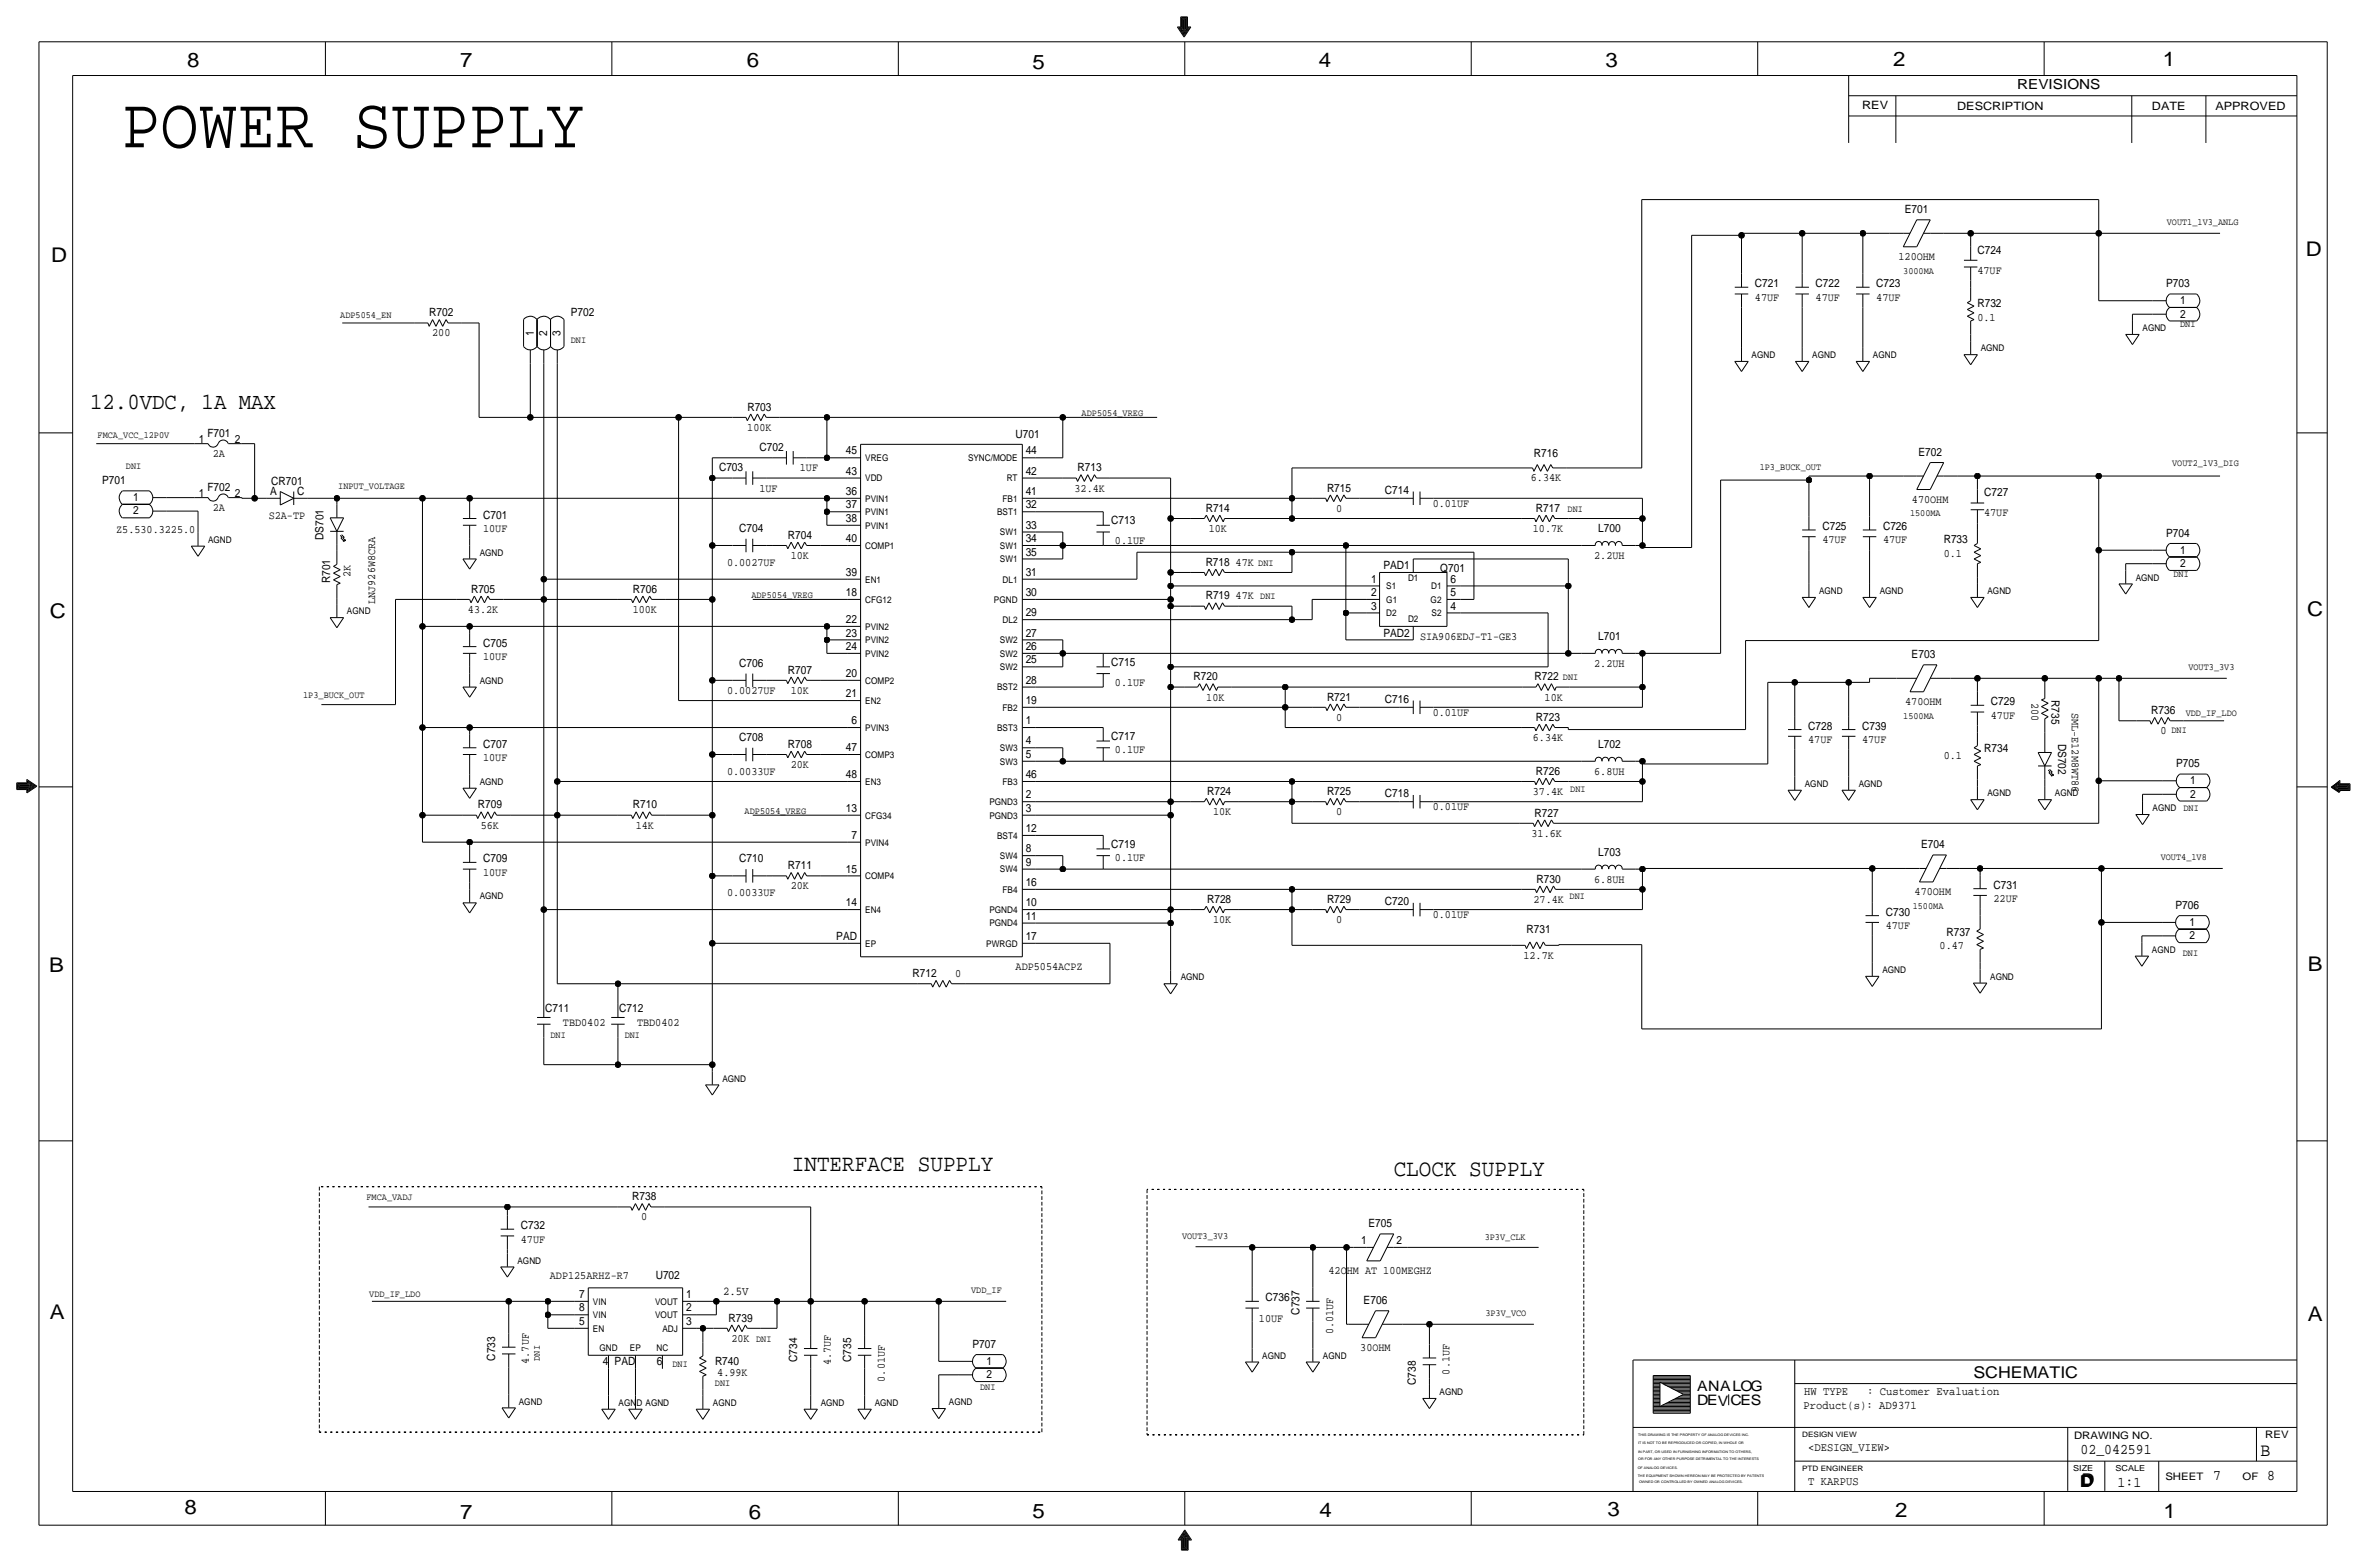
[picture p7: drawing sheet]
<svg xmlns="http://www.w3.org/2000/svg" width="892mm" height="590mm" viewBox="0 0 892 590" stroke-linecap="round" stroke-linejoin="round" font-family="sans-serif">
<defs><g id="words">
<text font-size="27.1" x="45.8" y="55.5">POWER SUPPLY</text>
<g font-size="8.9">
<text x="298.4" y="441.2">INTERFACE SUPPLY</text>
<text x="525.2" y="443">CLOCK SUPPLY</text>
</g>
<text font-size="8.7" x="34" y="153.9">12.0VDC, 1A MAX</text>
<g font-size="7.6">
<text x="70.6" y="25.4">8</text>
<text x="173.4" y="25.4">7</text>
<text x="281.4" y="25.1">6</text>
<text x="389.1" y="26.2">5</text>
<text x="497" y="25.4">4</text>
<text x="605" y="25.1">3</text>
<text x="713.4" y="24.9">2</text>
<text x="815" y="24.9">1</text>
<text x="19.3" y="98.8">D</text>
<text x="868.9" y="96.5">D</text>
<text x="18.8" y="232.7">C</text>
<text x="869.4" y="232.1">C</text>
<text x="869.6" y="365.8">B</text>
<text x="18.5" y="366">B</text>
<text x="18.8" y="496.8">A</text>
<text x="869.6" y="497.6">A</text>
<text x="69.6" y="570.5">8</text>
<text x="173.4" y="572.3">7</text>
<text x="282.2" y="572.3">6</text>
<text x="389.1" y="571.7">5</text>
<text x="497.3" y="571.5">4</text>
<text x="605.7" y="571.2">3</text>
<text x="714.2" y="571.5">2</text>
<text x="815.3" y="572">1</text>
</g>
<text font-size="7" x="851.9" y="548.4">B</text>
<g font-size="6.1">
<text x="743.7" y="518.9">SCHEMATIC</text>
<text x="783.8" y="560.3">D</text>
<text x="784.3" y="559.8">D</text>
</g>
<g font-size="5.6">
<text x="784" y="547.9">02_042591</text>
<text x="834.1" y="557.5">7</text>
<text x="854.4" y="557.5">8</text>
<text x="798" y="560.1">1:1</text>
</g>
<g font-size="5.4">
<text x="639.5" y="524.2">ANALOG</text>
<text x="639.5" y="529.3">DEV</text>
<text x="652.1" y="529.3">CES</text>
</g>
<text font-size="5.2" x="760.2" y="33.5">REVISIONS</text>
<text font-size="4.5" x="272.5" y="487.7">2.5V</text>
<g font-size="4.4">
<text x="679.9" y="525.5">HW TYPE</text>
<text x="703.6" y="525.5">: Customer Evaluation</text>
<text x="679.7" y="530.9">Product(s): AD9371</text>
<text x="681.4" y="546.6">&lt;DESIGN_VIEW&gt;</text>
<text x="681.4" y="559.3">T KARPUS</text>
</g>
<g font-size="4.3">
<text x="701.8" y="41.1">REV</text>
<text x="737.6" y="41.4">DESCRIPTION</text>
<text x="811" y="41.4">DATE</text>
<text x="834.8" y="41.4">APPROVED</text>
<text x="717.9" y="80.3">E701</text>
<text x="745.2" y="95.5">C724</text>
<text x="715.4" y="98">120OHM</text>
<text x="745.2" y="103.1">47UF</text>
<text x="661.4" y="108.2">C721</text>
<text x="661.4" y="113.3">47UF</text>
<text x="684.2" y="108.2">C722</text>
<text x="684.2" y="113.3">47UF</text>
<text x="707.1" y="108.2">C723</text>
<text x="707.1" y="113.3">47UF</text>
<text x="816.3" y="108.2">P703</text>
<text x="161.7" y="119.1">R702</text>
<text x="215.1" y="119.1">P702</text>
<text x="745.2" y="115.8">R732</text>
<text x="821.6" y="114.6">1</text>
<text x="821.6" y="119.6">2</text>
<text x="745.2" y="120.9">0.1</text>
<text x="162.9" y="126.7">200</text>
<text x="201.1" y="126.5" transform="rotate(-90 201.1 126.5)">1</text>
<text x="206.2" y="126.5" transform="rotate(-90 206.2 126.5)">2</text>
<text x="211.3" y="126.5" transform="rotate(-90 211.3 126.5)">3</text>
<text x="281.6" y="154.7">R703</text>
<text x="74.9" y="166.8">1</text>
<text x="78.1" y="164.6">F701</text>
<text x="88.4" y="166.9">2</text>
<text x="281.6" y="162.3">100K</text>
<text x="382.7" y="165.1">U701</text>
<text x="80.2" y="172.2">2A</text>
<text x="286.2" y="169.9">C702</text>
<text x="318.8" y="171.2">45</text>
<text x="386.5" y="171.2">44</text>
<text x="578.1" y="172.2">R716</text>
<text x="722.9" y="171.7">E702</text>
<text x="271" y="177.5">C703</text>
<text x="301.4" y="177.5">1UF</text>
<text x="318.8" y="178.8">43</text>
<text x="386.5" y="178.8">42</text>
<text x="406.1" y="177.5">R713</text>
<text x="38.5" y="182.4">P701</text>
<text x="78.1" y="184.9">F702</text>
<text x="102.2" y="182.6">CR701</text>
<text x="286.2" y="185.2">1UF</text>
<text x="404.9" y="185.2">32.4K</text>
<text x="500.1" y="185.2">R715</text>
<text x="521.9" y="185.9">C714</text>
<text x="576.9" y="181.4">6.34K</text>
<text x="50.2" y="188.7">1</text>
<text x="74.9" y="187.2">1</text>
<text x="88.4" y="187.2">2</text>
<text x="101.8" y="186.4">A</text>
<text x="112" y="186.4">C</text>
<text x="318.8" y="186.4">36</text>
<text x="318.8" y="191.5">37</text>
<text x="386.5" y="191.5">32</text>
<text x="386.5" y="186.4">41</text>
<text x="539.9" y="191">0.01UF</text>
<text x="720.5" y="189.5">470OHM</text>
<text x="747.7" y="186.9">C727</text>
<text x="50.2" y="193.8">2</text>
<text x="80.2" y="192.5">2A</text>
<text x="101.3" y="195.3">S2A-TP</text>
<text x="182.1" y="195.3">C701</text>
<text x="318.8" y="196.6">38</text>
<text x="418.8" y="197.4">C713</text>
<text x="454.4" y="192.8">R714</text>
<text x="503.5" y="192.8">0</text>
<text x="578.8" y="192.8">R717</text>
<text x="747.7" y="194.6">47UF</text>
<text x="43.8" y="200.9">Z5.530.3225.0</text>
<text x="121.9" y="203.5" transform="rotate(-90 121.9 203.5)">DS701</text>
<text x="182.1" y="200.4">10UF</text>
<text x="278.6" y="200.4">C704</text>
<text x="296.9" y="202.9">R704</text>
<text x="386.5" y="199.1">33</text>
<text x="455.5" y="200.4">10K</text>
<text x="577.7" y="200.4">10.7K</text>
<text x="602.2" y="200.4">L700</text>
<text x="686.8" y="199.7">C725</text>
<text x="709.6" y="199.7">C726</text>
<text x="816.3" y="202.2">P704</text>
<text x="318.8" y="204.2">40</text>
<text x="386.5" y="204.2">34</text>
<text x="386.5" y="209.3">35</text>
<text x="420.2" y="205">0.1UF</text>
<text x="686.8" y="204.7">47UF</text>
<text x="709.6" y="204.7">47UF</text>
<text x="732.5" y="204.7">R733</text>
<text x="732.5" y="209.8">0.1</text>
<text x="821.6" y="208.5">1</text>
<text x="274" y="213.1">0.0027UF</text>
<text x="298" y="210.6">10K</text>
<text x="454.4" y="213.1">R718</text>
<text x="465.6" y="213.1">47K</text>
<text x="521.3" y="214.4">PAD1</text>
<text x="542.7" y="215.7">Q701</text>
<text x="600.8" y="210.6">2.2UH</text>
<text x="821.6" y="213.6">2</text>
<text x="124.4" y="219.7" transform="rotate(-90 124.4 219.7)">R701</text>
<text x="132" y="217.4" transform="rotate(-90 132 217.4)">2K</text>
<text x="318.8" y="216.9">39</text>
<text x="386.5" y="216.9">31</text>
<text x="516.7" y="219.5">1</text>
<text x="546.6" y="219.5">6</text>
<text x="141.4" y="227.5" transform="rotate(-90 141.4 227.5)">LNJ926W8CRA</text>
<text x="177.5" y="223.3">R705</text>
<text x="238.5" y="223.3">R706</text>
<text x="318.8" y="224.5">18</text>
<text x="386.5" y="224.5">30</text>
<text x="454.4" y="225.8">R719</text>
<text x="465.6" y="225.8">47K</text>
<text x="516.7" y="224.5">2</text>
<text x="546.6" y="224.5">5</text>
<text x="176.3" y="230.9">43.2K</text>
<text x="238.4" y="230.9">100K</text>
<text x="386.5" y="232.2">29</text>
<text x="516.7" y="229.6">3</text>
<text x="546.6" y="229.6">4</text>
<text x="318.8" y="234.7">22</text>
<text x="318.8" y="239.8">23</text>
<text x="386.5" y="239.8">27</text>
<text x="521.3" y="239.8">PAD2</text>
<text x="182.1" y="243.6">C705</text>
<text x="318.8" y="244.9">24</text>
<text x="386.5" y="244.9">26</text>
<text x="535.1" y="241">SIA906EDJ-T1-GE3</text>
<text x="602.2" y="241">L701</text>
<text x="182.1" y="248.7">10UF</text>
<text x="278.6" y="251.2">C706</text>
<text x="386.5" y="249.9">25</text>
<text x="418.8" y="250.7">C715</text>
<text x="600.8" y="251.2">2.2UH</text>
<text x="720.4" y="247.9">E703</text>
<text x="296.9" y="253.8">R707</text>
<text x="318.8" y="255">20</text>
<text x="386.5" y="257.6">28</text>
<text x="449.8" y="256.3">R720</text>
<text x="578.3" y="256.3">R722</text>
<text x="274" y="261.4">0.0027UF</text>
<text x="298" y="261.4">10K</text>
<text x="318.8" y="262.6">21</text>
<text x="420.2" y="258.3">0.1UF</text>
<text x="454.6" y="263.9">10K</text>
<text x="500.1" y="263.9">R721</text>
<text x="582.1" y="263.9">10K</text>
<text x="773.1" y="263.7" transform="rotate(90 773.1 263.7)">R735</text>
<text x="386.5" y="265.2">19</text>
<text x="521.9" y="264.7">C716</text>
<text x="539.9" y="269.8">0.01UF</text>
<text x="718" y="265.7">470OHM</text>
<text x="750.3" y="265.7">C729</text>
<text x="765.5" y="264.8" transform="rotate(90 765.5 264.8)">200</text>
<text x="780.7" y="268.6" transform="rotate(90 780.7 268.6)">SML-E12M8WT86</text>
<text x="810.7" y="269">R736</text>
<text x="320.9" y="272.8">6</text>
<text x="386.5" y="272.8">1</text>
<text x="503.5" y="271.5">0</text>
<text x="578.8" y="271.5">R723</text>
<text x="681.4" y="274.8">C728</text>
<text x="701.7" y="274.8">C739</text>
<text x="750.3" y="270.8">47UF</text>
<text x="182.1" y="281.7">C707</text>
<text x="278.6" y="279.2">C708</text>
<text x="296.9" y="281.7">R708</text>
<text x="386.5" y="280.4">4</text>
<text x="418.8" y="278.6">C717</text>
<text x="577.7" y="279.1">6.34K</text>
<text x="602.2" y="281.7">L702</text>
<text x="681.4" y="279.9">47UF</text>
<text x="701.8" y="279.9">47UF</text>
<text x="775.7" y="280.2" transform="rotate(90 775.7 280.2)">DS702</text>
<text x="814.1" y="276.6">0</text>
<text x="182.1" y="286.8">10UF</text>
<text x="318.8" y="283">47</text>
<text x="386.5" y="285.5">5</text>
<text x="420.2" y="283.7">0.1UF</text>
<text x="732.5" y="286">0.1</text>
<text x="747.7" y="283.5">R734</text>
<text x="274" y="291.8">0.0033UF</text>
<text x="298" y="289.3">20K</text>
<text x="318.8" y="293.1">48</text>
<text x="386.5" y="293.1">46</text>
<text x="578.8" y="291.8">R726</text>
<text x="600.8" y="291.8">6.8UH</text>
<text x="820.1" y="289.1">P705</text>
<text x="454.9" y="299.5">R724</text>
<text x="500.1" y="299.5">R725</text>
<text x="577.7" y="299.5">37.4K</text>
<text x="825.4" y="295.4">1</text>
<text x="180" y="304.5">R709</text>
<text x="238.5" y="304.6">R710</text>
<text x="318.8" y="305.8">13</text>
<text x="386.5" y="300.7">2</text>
<text x="386.5" y="305.8">3</text>
<text x="521.9" y="300.2">C718</text>
<text x="539.9" y="305.3">0.01UF</text>
<text x="825.4" y="300.5">2</text>
<text x="457.1" y="307.1">10K</text>
<text x="503.5" y="307.1">0</text>
<text x="578.3" y="307.6">R727</text>
<text x="181.2" y="312.2">56K</text>
<text x="239.6" y="312.2">14K</text>
<text x="320.9" y="316">7</text>
<text x="386.5" y="313.4">12</text>
<text x="577.1" y="315.2">31.6K</text>
<text x="386.5" y="321.1">8</text>
<text x="418.8" y="319.3">C719</text>
<text x="602.2" y="322.3">L703</text>
<text x="723.9" y="319.5">E704</text>
<text x="182.1" y="329.9">10UF</text>
<text x="182.1" y="324.9">C709</text>
<text x="278.6" y="324.9">C710</text>
<text x="296.9" y="327.4">R711</text>
<text x="318.8" y="328.7">15</text>
<text x="386.5" y="326.1">9</text>
<text x="420.2" y="324.4">0.1UF</text>
<text x="298" y="335">20K</text>
<text x="386.5" y="333.8">16</text>
<text x="579.1" y="332.5">R730</text>
<text x="600.8" y="332.5">6.8UH</text>
<text x="751.3" y="334.8">C731</text>
<text x="274" y="337.6">0.0033UF</text>
<text x="318.8" y="341.4">14</text>
<text x="386.5" y="341.4">10</text>
<text x="454.9" y="340.1">R728</text>
<text x="500.1" y="340.1">R729</text>
<text x="521.9" y="340.9">C720</text>
<text x="577.9" y="340.1">27.4K</text>
<text x="721.5" y="337.3">470OHM</text>
<text x="751.3" y="339.8">22UF</text>
<text x="386.5" y="346.5">11</text>
<text x="457.1" y="347.7">10K</text>
<text x="503.5" y="347.7">0</text>
<text x="539.9" y="346">0.01UF</text>
<text x="710.6" y="344.9">C730</text>
<text x="819.9" y="342.4">P706</text>
<text x="575.3" y="351.5">R731</text>
<text x="710.6" y="350">47UF</text>
<text x="733.5" y="352.5">R737</text>
<text x="825.1" y="348.8">1</text>
<text x="825.1" y="353.8">2</text>
<text x="315.2" y="354.1">PAD</text>
<text x="386.5" y="354.1">17</text>
<text x="731" y="357.6">0.47</text>
<text x="382.7" y="365.5">ADP5054ACPZ</text>
<text x="574.1" y="361.2">12.7K</text>
<text x="343.9" y="368">R712</text>
<text x="360" y="368">0</text>
<text x="205.4" y="381.3">C711</text>
<text x="233.4" y="381.3">C712</text>
<text x="212.1" y="386.3">TBD0402</text>
<text x="240.1" y="386.3">TBD0402</text>
<text x="238.2" y="452.1">R738</text>
<text x="241.6" y="459.7">0</text>
<text x="196.3" y="463">C732</text>
<text x="515.7" y="462.3">E705</text>
<text x="196.3" y="468.1">47UF</text>
<text x="512.9" y="468.6">1</text>
<text x="526.2" y="468.6">2</text>
<text x="207.2" y="481.8">ADP125ARHZ-R7</text>
<text x="247.1" y="481.8">U702</text>
<text x="500.6" y="480.1">42OHM AT 100MEGHZ</text>
<text x="218.3" y="488.9">7</text>
<text x="258.5" y="488.9">1</text>
<text x="477" y="490.2">C736</text>
<text x="513.9" y="491.2">E706</text>
<text x="218.3" y="494">8</text>
<text x="258.5" y="494">2</text>
<text x="274.5" y="497.8">R739</text>
<text x="474.4" y="497.8">10UF</text>
<text x="489.7" y="495.3" transform="rotate(-90 489.7 495.3)">C737</text>
<text x="218.3" y="499.1">5</text>
<text x="258.5" y="499.1">3</text>
<text x="502.4" y="502.7" transform="rotate(-90 502.4 502.7)">0.01UF</text>
<text x="275.7" y="505.5">20K</text>
<text x="366.5" y="507.7">P707</text>
<text x="512.6" y="509">30OHM</text>
<text x="186.6" y="512.6" transform="rotate(-90 186.6 512.6)">C733</text>
<text x="199.3" y="513.7" transform="rotate(-90 199.3 513.7)">4.7UF</text>
<text x="227.2" y="514.3">4</text>
<text x="231.6" y="514.3">PAD</text>
<text x="247.5" y="514.3">6</text>
<text x="269.4" y="514.1">R740</text>
<text x="300.4" y="513.1" transform="rotate(-90 300.4 513.1)">C734</text>
<text x="313.1" y="514.2" transform="rotate(-90 313.1 514.2)">4.7UF</text>
<text x="320.8" y="513.1" transform="rotate(-90 320.8 513.1)">C735</text>
<text x="371.8" y="514.1">1</text>
<text x="270.3" y="518.4">4.99K</text>
<text x="333.4" y="520.5" transform="rotate(-90 333.4 520.5)">0.01UF</text>
<text x="371.8" y="519.2">2</text>
<text x="533.6" y="521.7" transform="rotate(-90 533.6 521.7)">C738</text>
<text x="546.3" y="517.8" transform="rotate(-90 546.3 517.8)">0.1UF</text>
</g>
<g font-size="3.9">
<text x="781.6" y="542.1">DRAWING NO.</text>
<text x="853.6" y="541.8">REV</text>
<text x="816" y="557.4">SHEET</text>
<text x="845.1" y="557.5">OF</text>
</g>
<g font-size="3.6">
<text x="816.6" y="84.6">VOUT1_1V3_ANLG</text>
<text x="717.2" y="103.1">3000MA</text>
<text x="128.2" y="119.6">ADP5054_EN</text>
<text x="821.6" y="123.2">DNI</text>
<text x="215.1" y="129.3">DNI</text>
<text x="407.6" y="156.7">ADP5054_VREG</text>
<text x="36.8" y="165.1">FMCA_VCC_12P0V</text>
<text x="47.5" y="176.8">DNI</text>
<text x="663.1" y="177">1P3_BUCK_OUT</text>
<text x="818.6" y="175.5">VOUT2_1V3_DIG</text>
<text x="127.5" y="184.1">INPUT_VOLTAGE</text>
<text x="590.8" y="193">DNI</text>
<text x="719.8" y="194.6">1500MA</text>
<text x="474.2" y="213.1">DNI</text>
<text x="819" y="217.2">DNI</text>
<text x="283.2" y="225.3">ADP5054_VREG</text>
<text x="474.9" y="225.8">DNI</text>
<text x="589" y="256.3">DNI</text>
<text x="824.7" y="252.2">VOUT3_3V3</text>
<text x="114.3" y="262.9">1P3_BUCK_OUT</text>
<text x="823.7" y="269.7">VDD_IF_LDO</text>
<text x="717.2" y="270.8">1500MA</text>
<text x="818.3" y="276.1">DNI</text>
<text x="591.8" y="298.2">DNI</text>
<text x="822.9" y="305.4">DNI</text>
<text x="280.6" y="306.6">ADP5054_VREG</text>
<text x="814.3" y="324.1">VOUT4_1V8</text>
<text x="591.5" y="338.8">DNI</text>
<text x="720.8" y="342.4">1500MA</text>
<text x="822.6" y="360">DNI</text>
<text x="207.5" y="390.9">DNI</text>
<text x="235.4" y="390.9">DNI</text>
<text x="138.1" y="451.9">FMCA_VADJ</text>
<text x="445.5" y="466.6">VOUT3_3V3</text>
<text x="559.5" y="467.1">3P3V_CLK</text>
<text x="139.1" y="488.7">VDD_IF_LDO</text>
<text x="366" y="487.2">VDD_IF</text>
<text x="559.8" y="495.8">3P3V_VCO</text>
<text x="284.9" y="505.5">DNI</text>
<text x="203.4" y="512.6" transform="rotate(-90 203.4 512.6)">DNI</text>
<text x="253.4" y="514.9">DNI</text>
<text x="269.4" y="522.2">DNI</text>
<text x="369.4" y="523.7">DNI</text>
</g>
<g font-size="3.5">
<text x="807.4" y="124.7">AGND</text>
<text x="660.1" y="134.9">AGND</text>
<text x="683" y="134.9">AGND</text>
<text x="705.8" y="134.9">AGND</text>
<text x="746.5" y="132.3">AGND</text>
<text x="326.1" y="173.7">VREG</text>
<text x="364.8" y="173.7">SYNC/MODE</text>
<text x="326.1" y="181.4">VDD</text>
<text x="379.4" y="181.4">RT</text>
<text x="326.1" y="189">PVIN1</text>
<text x="377.8" y="189">FB1</text>
<text x="326.1" y="194.1">PVIN1</text>
<text x="375.8" y="194.1">BST1</text>
<text x="326.1" y="199.1">PVIN1</text>
<text x="376.8" y="201.7">SW1</text>
<text x="78.4" y="204.5">AGND</text>
<text x="180.8" y="209.3">AGND</text>
<text x="326.1" y="206.8">COMP1</text>
<text x="376.8" y="206.8">SW1</text>
<text x="376.8" y="211.8">SW1</text>
<text x="326.1" y="219.5">EN1</text>
<text x="377.8" y="219.5">DL1</text>
<text x="522.4" y="222">S1</text>
<text x="530.6" y="218.7">D1</text>
<text x="539.3" y="222">D1</text>
<text x="804.9" y="218.7">AGND</text>
<text x="326.1" y="227.1">CFG12</text>
<text x="374.6" y="227.1">PGND</text>
<text x="522.4" y="227.1">G1</text>
<text x="539.1" y="227.1">G2</text>
<text x="685.5" y="223.8">AGND</text>
<text x="708.4" y="223.8">AGND</text>
<text x="749" y="223.8">AGND</text>
<text x="130.8" y="231.4">AGND</text>
<text x="522.4" y="232.2">D2</text>
<text x="539.5" y="232.2">S2</text>
<text x="326.1" y="237.2">PVIN2</text>
<text x="377.8" y="234.7">DL2</text>
<text x="530.6" y="234.2">D2</text>
<text x="326.1" y="242.3">PVIN2</text>
<text x="376.8" y="242.3">SW2</text>
<text x="326.1" y="247.4">PVIN2</text>
<text x="376.8" y="247.4">SW2</text>
<text x="180.8" y="257.6">AGND</text>
<text x="326.1" y="257.6">COMP2</text>
<text x="376.8" y="252.5">SW2</text>
<text x="375.8" y="260.1">BST2</text>
<text x="326.1" y="265.2">EN2</text>
<text x="377.8" y="267.7">FB2</text>
<text x="326.1" y="275.3">PVIN3</text>
<text x="375.8" y="275.3">BST3</text>
<text x="326.1" y="285.5">COMP3</text>
<text x="376.8" y="283">SW3</text>
<text x="376.8" y="288">SW3</text>
<text x="180.8" y="295.7">AGND</text>
<text x="326.1" y="295.7">EN3</text>
<text x="377.8" y="295.7">FB3</text>
<text x="680.2" y="296.4">AGND</text>
<text x="700.5" y="296.4">AGND</text>
<text x="749" y="300">AGND</text>
<text x="774.4" y="300">AGND</text>
<text x="372.9" y="303.3">PGND3</text>
<text x="811.2" y="305.6">AGND</text>
<text x="326.1" y="308.4">CFG34</text>
<text x="372.9" y="308.3">PGND3</text>
<text x="375.8" y="316">BST4</text>
<text x="326.1" y="318.5">PVIN4</text>
<text x="376.8" y="323.6">SW4</text>
<text x="376.8" y="328.7">SW4</text>
<text x="326.1" y="331.2">COMP4</text>
<text x="180.8" y="338.8">AGND</text>
<text x="377.8" y="336.3">FB4</text>
<text x="326.1" y="343.9">EN4</text>
<text x="372.9" y="343.9">PGND4</text>
<text x="372.9" y="349">PGND4</text>
<text x="326.1" y="356.6">EP</text>
<text x="371.7" y="356.6">PWRGD</text>
<text x="811" y="358.9">AGND</text>
<text x="445" y="369.3">AGND</text>
<text x="709.4" y="366.5">AGND</text>
<text x="750" y="369.1">AGND</text>
<text x="272.2" y="407.4">AGND</text>
<text x="195" y="476">AGND</text>
<text x="223.5" y="491.5">VIN</text>
<text x="246.9" y="491.5">VOUT</text>
<text x="223.5" y="496.6">VIN</text>
<text x="246.9" y="496.6">VOUT</text>
<text x="223.5" y="501.7">EN</text>
<text x="249.6" y="501.7">ADJ</text>
<text x="225.9" y="508.8">GND</text>
<text x="237.4" y="508.8">EP</text>
<text x="247.4" y="508.8">NC</text>
<text x="475.7" y="511.8">AGND</text>
<text x="498.6" y="511.8">AGND</text>
<text x="542.5" y="525.5">AGND</text>
<text x="195.5" y="529.1">AGND</text>
<text x="233.1" y="529.6">AGND AGND</text>
<text x="268.7" y="529.6">AGND</text>
<text x="309.3" y="529.6">AGND</text>
<text x="329.6" y="529.6">AGND</text>
<text x="357.6" y="529.3">AGND</text>
</g>
<g font-size="3.1">
<text x="781.3" y="554">SIZE</text>
<text x="797.3" y="554">SCALE</text>
</g>
<g font-size="2.8">
<text x="679.1" y="541.3">DESIGN VIEW</text>
<text x="679.1" y="554">PTD ENGINEER</text>
</g>
<g font-size="1.3">
<text x="617.3" y="541.1">THIS DRAWING IS THE PROPERTY OF ANALOG DEVICES INC.</text>
<text x="617.3" y="543.9">IT IS NOT TO BE REPRODUCED OR COPIED, IN WHOLE OR</text>
<text x="617.3" y="547.2">IN PART, OR USED IN FURNISHING INFORMATION TO OTHERS,</text>
<text x="617.3" y="550">OR FOR ANY OTHER PURPOSE DETRIMENTAL TO THE INTERESTS</text>
<text x="617.2" y="553.2">OF ANALOG DEVICES.</text>
<text x="617.2" y="556.3">THE EQUIPMENT SHOWN HEREON MAY BE PROTECTED BY PATENTS</text>
<text x="617.7" y="558.8">OWNED OR CONTROLLED BY OWNED ANALOG DEVICES.</text>
</g>
</g></defs>
<g fill="none" stroke="#000" stroke-width=".38">
<path d="M14.7 15.7v558.8zM14.7 15.7h862.3zM122.6 15.7v12.7zM230.6 15.7v12.7zM338.5 15.7v12.7zM443.7 10.2h1.3zM443.7 10.2l2.5 3.8zM444.2 10.4h1zM444.2 10.4l2 3.1zM444.7 10.7l1.5 2.3zM444.7 10.7h.8zM445 6.4h2.5z"/>
<path d="M445 6.4v3.8zM445.2 6.6v3.8zM445.2 6.6h2zM445.2 10.9h.5zM445.2 10.9l1 1.5zM445.5 6.9v3.8zM445.5 6.9h1.5zM445.7 11.2l.5 .7zM445.7 11.2h.3zM445.7 7.1v3.8zM445.7 7.1h1zM446 7.4v3.8z"/>
<path d="M446 7.4h.5zM446.2 7.6v4.1zM446.5 11.2h.2zM446.5 7.4v3.8zM446.5 15.7v12.7zM446.7 10.9h.5zM446.7 11.2l-.5 .7zM446.7 7.1v3.8zM447 10.7h.8zM447 6.9v3.8zM447.2 10.4h1.1zM447.2 6.6v3.8z"/>
<path d="M447.2 10.9l-1 1.5zM447.5 10.2h1.3zM447.5 6.4v3.8zM447.8 10.7l-1.6 2.3zM448.3 10.4l-2.1 3.1zM448.8 10.2l-2.6 3.8zM554.4 15.7v12.7zM662.4 15.7v12.7zM770.3 15.7v12.7zM877 15.7v558.8zM27.4 28.4h838.2zM27.4 28.4v533.4z"/>
<path d="M696.7 36.1h168.9zM696.7 28.4v25.4zM714.5 36.1v17.7zM803.4 36.1v17.7zM831.3 36.1v17.7zM865.6 28.4v533.4zM696.7 43.7h168.9zM618.7 75.2h172.2zM618.7 75.2v101.1zM790.9 75.2v12.7zM637.5 88.6h18.8zM637.5 88.6v117.6z"/>
<path d="M656.3 87.9h22.8zM656.3 87.9v.7zM656.3 88.6v14.5zM679.1 87.9h22.9zM679.1 87.9v15.2zM702 87.9h10.2zM702 87.9v15.2zM712.2 87.9h5zM717.2 87.9h2.6zM717.2 93h5.1zM722.3 82.8l-5.1 10.2zM722.3 82.8h5.1z"/>
<path d="M724.9 87.9h2.5zM727.4 87.9h5.1zM727.4 82.8l-5.1 10.2zM732.5 87.9h10.1zM740.1 98h5.1zM742.6 87.9v5.1zM742.6 93v5zM742.6 87.9h48.3zM790.9 87.9h45.7zM790.9 87.9v25.4zM653.7 108.2h5.1zM653.7 110.7h5.1z"/>
<path d="M656.3 115.8v15.3zM656.3 110.7v5.1zM656.3 103.1v5.1zM676.6 108.2h5.1zM676.6 110.7h5.1zM679.1 115.8v15.3zM679.1 110.7v5.1zM679.1 103.1v5.1zM699.5 108.2h5zM699.5 110.7h5zM702 115.8v15.3zM702 110.7v5.1z"/>
<path d="M702 103.1v5.1zM740.1 100.6h5.1zM741.4 114l1.2-.7zM741.4 116.6l2.5-1.3zM741.4 119.1l2.5-1.2zM741.4 114l2.5 1.3zM741.4 116.6l2.5 1.3zM741.4 119.1l2.5 1.3zM742.6 105.7v2.5zM742.6 100.6v5.1zM742.6 108.2v5.1zM790.9 113.3h20.3z"/>
<path d="M803.6 118.4h7.6zM803.6 118.4v2.5zM811.2 118.4h5.1zM811.2 113.3h5.1zM817.6 115.9a3.1 3.1 0 0 0 0 5M817.6 110.8a3.1 3.1 0 0 0 0 5M817.6 115.8h10.1zM817.6 110.7h10.1zM827.7 115.8a3.2 3.2 0 0 1 0 5.2M827.7 110.7a3.2 3.2 0 0 1 0 5.2M129 121.7h27.2zM156.2 121.7h5z"/>
<path d="M161.2 121.7l.5 1.2zM163 120.4l-1.3 2.5zM163 120.4l1.3 2.5zM165.6 120.4l1.2 2.5zM165.6 120.4l-1.3 2.5zM168.1 120.4l-1.3 2.5zM168.1 120.4l.8 1.3zM168.9 121.7h5zM173.9 121.7h6.6zM180.5 121.7v35.5zM197.3 120.4a3.2 3.2 0 0 1 5 0 3.2 3.2 0 0 1 5.2 0 3.2 3.2 0 0 1 5 0M197.3 120.4v10.2z"/>
<path d="M197.3 130.6a3.2 3.2 0 0 0 5.1 0 3.3 3.3 0 0 0 5.1 0 3.1 3.1 0 0 0 5 0M199.8 136.9v20.3zM199.8 131.8v5.1zM202.4 120.4v10.2zM204.9 136.9v81.3zM204.9 131.8v5.1zM207.5 120.4v10.2zM210 136.9v157.5zM210 131.8v5.1zM212.5 120.4v10.2zM653.7 136.1l2.6 3.9zM653.7 136.1h5.1z"/>
<path d="M656.3 131.1v4.9zM658.8 136.1l-2.5 3.9zM676.6 136.1l2.5 3.9zM676.6 136.1h5.1zM679.1 131.1v4.9zM681.7 136.1l-2.6 3.9zM699.5 136.1l2.5 3.9zM699.5 136.1h5zM702 131.1v4.9zM704.5 136.1l-2.5 3.9zM740.1 133.6h5.1zM740.1 133.6l2.5 3.8z"/>
<path d="M742.6 126v2.5zM742.6 120.9v5.1zM742.6 120.9l1.3-.5zM742.6 128.5v5zM745.2 133.6l-2.6 3.8zM801.1 126h5zM801.1 126l2.5 3.8zM803.6 120.9v5zM806.1 126l-2.5 3.8zM817.6 120.9h10.1zM180.5 157.2h19.3zM199.8 157.2h55.9z"/>
<path d="M255.7 157.2h20.3zM255.7 157.2v106.7zM276 157.2h5.1zM281.1 157.2l.5 1.3zM282.9 156l1.3 2.5zM282.9 156l-1.3 2.5zM285.4 156l1.3 2.5zM285.4 156l-1.2 2.5zM288 156l.7 1.2zM288 156l-1.3 2.5zM288.7 157.2h5.1zM293.8 157.2h17.8z"/>
<path d="M311.6 157.2h88.9zM311.6 157.2v15.3zM400.5 157.2h35.6zM400.5 157.2v15.3zM14.7 163.1h12.7zM36.3 167.1h37.1zM73.4 167.1h5zM78.4 167.1a2.07 2.07 0 0 0 2.2 1.3 2.07 2.07 0 0 0 1.8-1.7 1.99 1.99 0 0 1 1.9-.9 1.99 1.99 0 0 1 1.7 1.3M86.1 167.1h5zM91.1 167.1h4.9zM96 167.1v20.6zM268.4 172.5h22.9z"/>
<path d="M268.4 172.5v7.6zM281.1 177.5v5.1zM283.7 177.5v5.1zM291.3 172.5h5.1zM296.4 169.9v5.1zM298.9 172.5h5.1zM298.9 169.9v5.1zM304 172.5h7.6zM311.6 172.5h7.6zM319.2 172.5h5.1zM324.3 167.4h61zM324.3 167.4v193z"/>
<path d="M385.3 167.4v193zM385.3 172.5h5zM390.3 172.5h10.2zM407.4 178.8l1.2 2.6zM407.4 178.8l-1.3 2.6zM409.9 178.8l1.3 2.6zM409.9 178.8l-1.3 2.6zM412.4 178.8l.8 1.3zM412.4 178.8l-1.2 2.6zM486.9 176.3v11.4zM486.9 176.3h85.6zM572.5 176.3h5z"/>
<path d="M577.5 176.3l.6 1.2zM579.3 175l1.3 2.5zM579.3 175l-1.2 2.5zM581.9 175l1.2 2.5zM581.9 175l-1.3 2.5zM584.4 175l-1.3 2.5zM584.4 175l.8 1.3zM585.2 176.3h5zM590.2 176.3h28.5zM681.7 179.3v1.5zM681.7 179.3h22.8zM704.5 179.3h12.7z"/>
<path d="M704.5 179.3v15.3zM717.2 179.3h5.1zM722.3 179.3h2.6zM727.4 174.2l-5.1 10.2zM727.4 174.2h5.1zM729.9 179.3h2.6zM732.5 174.2l-5.1 10.2zM732.5 179.3h5.1zM737.6 179.3h7.6zM745.2 179.3h45.7zM745.2 179.3v5.1zM790.9 179.3h45.7z"/>
<path d="M790.9 179.3v28zM865.6 163.1h11.4zM46.1 184.9a3.3 3.3 0 0 0 0 5.1 3.3 3.3 0 0 0 0 5.1M46.2 190h10.1zM46.2 195.1h10.1zM46.2 184.9h10.1zM56.3 185a3.1 3.1 0 0 1 0 5 3.1 3.1 0 0 1 0 5.1M57.6 192.5h5.1zM57.6 187.5h5.1zM62.7 192.5h11.9zM62.7 187.5h10.7zM73.4 187.5h5z"/>
<path d="M74.6 192.5v8.2zM78.4 187.5a2.07 2.07 0 0 0 2.2 1.3 2.07 2.07 0 0 0 1.8-1.8 1.99 1.99 0 0 1 1.9-.9 1.99 1.99 0 0 1 1.7 1.4M86.1 187.5h5zM91.1 187.7h4.9zM91.1 187.5v.2zM96 187.7h4.5zM100.5 187.7h5.1zM105.6 190.2l5.1-2.5zM105.6 185.2l5.1 2.5zM105.6 185.2v5zM110.7 187.7h5.1zM110.7 185.2v5z"/>
<path d="M115.8 187.7h11.1zM124.4 195.1l2.5 5.1zM124.4 195.1h5.1zM126.9 187.7h32.3zM126.9 187.7v2.3zM126.9 190v5zM129.5 195.1l-2.6 5.1zM159.2 187.7v48.3zM159.2 187.7h17.8zM174.4 195.3h5.1zM174.4 197.9h5.1zM177 187.7h134.6z"/>
<path d="M177 187.7v2.5zM177 197.9v5zM177 190.2v5.1zM268.4 180.1h7.6zM268.4 180.1v25.4zM276 180.1h5.1zM283.7 180.1h5zM288.7 180.1h30.5zM311.6 192.8h7.6zM311.6 197.9h7.6zM311.6 187.7h7.6zM311.6 187.7v5.1z"/>
<path d="M311.6 192.8v5.1zM319.2 180.1h5.1zM319.2 197.9h5.1zM319.2 192.8h5.1zM319.2 187.7h5.1zM385.3 180.1h5zM385.3 187.7h5zM385.3 192.8h5zM390.3 187.7h96.6zM390.3 192.8h25.4zM390.3 180.1h10.2zM400.5 180.1h5.1z"/>
<path d="M405.6 180.1l.5 1.3zM413.2 197.9h5.1zM413.2 180.1h5.1zM415.7 192.8v5.1zM418.3 180.1h22.8zM441.1 195.3h7.7zM441.1 195.3v20.3zM441.1 180.1v15.2zM448.8 195.3h5zM454.6 194.1l1.3 2.5zM454.6 194.1l-.8 1.2zM457.1 194.1l-1.2 2.5z"/>
<path d="M457.1 194.1l1.3 2.5zM459.7 194.1l1.3 2.5zM459.7 194.1l-1.3 2.5zM461.5 195.3l-.5 1.3zM461.5 195.3h5zM466.5 195.3h20.4zM486.9 187.7v7.6zM486.9 195.3h86.3zM486.9 187.7h7.6zM494.5 187.7h5.1zM499.6 187.7l.5 1.3zM501.3 186.4l1.3 2.6z"/>
<path d="M501.3 186.4l-1.2 2.6zM503.9 186.4l-1.3 2.6zM503.9 186.4l1.3 2.6zM506.4 186.4l.8 1.3zM506.4 186.4l-1.2 2.6zM507.2 187.7h5.1zM512.3 187.7h15.2zM527.5 187.7h5.1zM532.6 185.2v5zM535.1 185.2v5zM535.1 187.7h5.1zM540.2 187.7h78.7z"/>
<path d="M573.2 195.3h5.1zM578.3 195.3l.5 1.3zM580.1 194.1l-1.3 2.5zM580.1 194.1l1.3 2.5zM582.6 194.1l1.3 2.5zM582.6 194.1l-1.2 2.5zM585.2 194.1l.7 1.2zM585.2 194.1l-1.3 2.5zM585.9 195.3h5.1zM591 195.3h27.9zM618.9 195.3v10.2zM618.9 187.7v7.6z"/>
<path d="M648.4 180.8h33.3zM648.4 180.8v65.3zM679.1 199.6h5.1zM681.7 180.8v13.8zM681.7 194.6v5zM702 199.6h5.1zM704.5 194.6v5zM722.3 184.4h5.1zM742.6 189.5h5.1zM742.6 192h5.1zM745.2 197.1v2.5zM745.2 192v5.1z"/>
<path d="M745.2 184.4v5.1zM745.2 199.6v5.1zM72.1 205.7h5.1zM72.1 205.7l2.5 3.9zM74.6 200.7v4.9zM77.2 205.7l-2.6 3.8zM124.4 200.2h5.1zM125.7 213.4l2.5 1.2zM125.7 215.9l2.5 1.3zM125.7 218.4l2.5 1.3zM125.7 213.4l1.2-.8zM125.7 215.9l2.5-1.3z"/>
<path d="M125.7 218.4l2.5-1.2zM126.9 205.2v2.3zM126.9 200.2v5zM126.9 207.5v5.1zM128.2 201.7l.8 .7zM128.5 202.7l1.2 1.3zM128.5 202.7l.5-.3zM128.7 201.4l1 1zM129.2 202.7l.5-.3zM129.2 203.7l.5 .3zM129.2 202.7l1.1 1zM129.5 203.5l.2 .5z"/>
<path d="M129.7 203.5l.6 .2zM130 203.2l.3 .5zM174.4 210.6h5.1zM174.4 210.6l2.6 3.8zM177 202.9v2.6zM177 205.5v5zM179.5 210.6l-2.5 3.8zM204.9 218.2v7.6zM204.9 218.2h114.3zM268.4 205.5v20.3zM268.4 205.5h7.6zM276 205.5h5.1z"/>
<path d="M281.1 202.9v5.1zM283.7 205.5h5zM283.7 202.9v5.1zM288.7 205.5h2.6zM291.3 205.5h5.1zM296.4 205.5l.5 1.3zM298.1 204.2l1.3 2.6zM298.1 204.2l-1.2 2.6zM300.7 204.2l1.3 2.6zM300.7 204.2l-1.3 2.6zM303.2 204.2l-1.2 2.6zM303.2 204.2l.8 1.3z"/>
<path d="M304 205.5h5.1zM309.1 205.5h10.1zM319.2 205.5h5.1zM319.2 218.2h5.1zM385.3 210.6h5zM385.3 205.5h5zM385.3 200.4h5zM385.3 218.2h5zM390.3 218.2h38.1zM390.3 205.5h10.2zM390.3 210.6h10.2zM390.3 200.4h10.2z"/>
<path d="M400.5 205.5h15.2zM400.5 200.4v5.1zM400.5 205.5v5.1zM413.2 200.4h5.1zM415.7 205.5h91.5zM415.7 200.4v5.1zM428.4 208h58.5zM428.4 208v10.2zM441.1 215.6h7.7zM441.1 215.6v5.1zM448.8 215.6h5zM453.8 215.6l.6 1.3z"/>
<path d="M455.6 214.4l1.3 2.5zM455.6 214.4l-1.2 2.5zM458.2 214.4l1.2 2.5zM458.2 214.4l-1.3 2.5zM460.7 214.4l.8 1.2zM460.7 214.4l-1.3 2.5zM461.5 215.6h5zM466.5 215.6h20.4zM486.9 208v7.6zM486.9 208h68.5zM507.2 205.5v25.4zM507.2 205.5h88.9z"/>
<path d="M519.9 215.6h25.4zM519.9 215.6v20.4zM532.6 210.6h58.4zM532.6 210.6v5zM545.3 215.6v20.4zM555.4 208v17.8zM591 210.6v10.1zM596.1 205.5h5.1zM601.2 205.5a1.27 1.27 0 0 1 1.2-1.5 1.27 1.27 0 0 1 1.3 1.5M606.2 205.4a1.26 1.26 0 0 0-1.3-1.4 1.26 1.26 0 0 0-1.2 1.5M606.2 205.5a1.26 1.26 0 0 1 1.3-1.5 1.26 1.26 0 0 1 1.2 1.5M611.3 205.5a1.27 1.27 0 0 0-1.3-1.5 1.27 1.27 0 0 0-1.2 1.5"/>
<path d="M611.3 205.5h5.1zM616.4 205.5h2.5zM618.9 206.2h18.6zM618.9 205.5v.7zM679.1 202.2h5.1zM681.7 207.3v12.7zM681.7 202.2v5.1zM681.7 220v4.9zM702 202.2h5.1zM704.5 207.3v12.7zM704.5 202.2v5.1zM704.5 220v4.9z"/>
<path d="M743.9 205.5l2.6 1.3zM743.9 208l2.6 1.3zM743.9 210.6l2.6 1.2zM743.9 205.5l1.3-.8zM743.9 208l2.6-1.2zM743.9 210.6l2.6-1.3zM745.2 217.4v2.6zM745.2 212.3v5.1zM745.2 212.3l1.3-.5zM745.2 220v4.9zM790.9 207.3h20.3zM790.9 207.3v34z"/>
<path d="M798.5 220l2.6 3.8zM798.5 220h5.1zM801.1 212.3h10.1zM801.1 212.3v2.6zM801.1 214.9v5zM803.6 220l-2.5 3.8zM811.2 212.3h5.1zM811.2 207.3h5.1zM817.6 204.8a3.2 3.2 0 0 0 0 5.1 3.1 3.1 0 0 0 0 5M817.6 209.8h10.1zM817.6 214.9h10.1zM817.6 204.7h10.1z"/>
<path d="M827.7 204.7a3.2 3.2 0 0 1 0 5.1 3.2 3.2 0 0 1 0 5.1M124.4 232.7h5.1zM124.4 232.7l2.5 3.8zM126.9 225.3v2.3zM126.9 227.6v5zM126.9 220.2v5.1zM126.9 220.2l1.3-.5zM129.5 232.7l-2.6 3.8zM149 225.8h22.9zM149 225.8v39.6zM159.2 236v38.1zM159.2 236h17.8z"/>
<path d="M171.9 225.8h5.1zM177 236h134.6zM177 236v2.5zM177 225.8l.5 1.3zM177 238.5v5.1zM178.8 224.5l-1.3 2.6zM178.8 224.5l1.2 2.6zM181.3 224.5l1.3 2.6zM181.3 224.5l-1.3 2.6zM183.8 224.5l.8 1.3zM183.8 224.5l-1.2 2.6zM184.6 225.8h5.1z"/>
<path d="M189.7 225.8h15.2zM204.9 225.8v116.8zM204.9 225.8h28zM232.9 225.8h5zM237.9 225.8l.6 1.3zM239.7 224.5l-1.2 2.6zM239.7 224.5l1.3 2.6zM242.3 224.5l-1.3 2.6zM242.3 224.5l1.2 2.6zM244.8 224.5l.8 1.3zM244.8 224.5l-1.3 2.6zM245.6 225.8h5z"/>
<path d="M250.6 225.8h17.8zM268.4 225.8v30.5zM283.7 225.8h35.5zM311.6 236h7.6zM311.6 236v5zM319.2 236h5.1zM319.2 225.8h5.1zM385.3 225.8h5zM385.3 233.4h5zM390.3 225.8h50.8zM390.3 233.4h96.6zM441.1 228.3h7.7z"/>
<path d="M441.1 228.3v22.9zM441.1 225.8v2.5zM441.1 220.7v5.1zM441.1 220.7h73.7zM448.8 228.3h5zM453.8 228.3l.6 1.3zM455.6 227.1l1.3 2.5zM455.6 227.1l-1.2 2.5zM458.2 227.1l1.2 2.5zM458.2 227.1l-1.3 2.5zM460.7 227.1l.8 1.2zM460.7 227.1l-1.3 2.5z"/>
<path d="M461.5 228.3h5zM466.5 228.3h20.4zM486.9 228.3v5.1zM486.9 233.4h7.6zM494.5 225.8h20.3zM494.5 225.8v7.6zM507.2 230.9v10.1zM507.2 230.9h7.6zM514.8 230.9h5.1zM514.8 220.7h5.1zM514.8 225.8h5.1zM519.9 236h25.4z"/>
<path d="M532.6 236v5zM545.3 230.9h5.1zM545.3 225.8h5.1zM545.3 220.7h5.1zM550.4 230.9h33zM550.4 225.8h5zM550.4 220.7h40.6zM583.4 230.9v20.3zM591 220.7v25.4zM679.1 225l2.6 3.9zM679.1 225h5.1zM684.2 225l-2.5 3.9z"/>
<path d="M702 225l2.5 3.9zM702 225h5.1zM707.1 225l-2.6 3.9zM742.6 225h5.1zM742.6 225l2.6 3.9zM747.7 225l-2.5 3.9zM174.4 243.6h5.1zM174.4 246.1h5.1zM174.4 258.8h5.1zM174.4 258.8l2.6 3.8zM177 251.2v2.5zM177 246.1v5.1z"/>
<path d="M177 253.7v5zM179.5 258.8l-2.5 3.8zM268.4 256.3v27.9zM268.4 256.3h7.6zM276 256.3h5.1zM281.1 253.7v5.1zM283.7 256.3h5zM283.7 253.7v5.1zM288.7 256.3h2.6zM291.3 256.3h5.1zM296.4 256.3l.5 1.3zM298.1 255l1.3 2.6z"/>
<path d="M298.1 255l-1.2 2.6zM300.7 255l1.3 2.6zM300.7 255l-1.3 2.6zM303.2 255l-1.2 2.6zM303.2 255l.8 1.3zM304 256.3h5.1zM309.1 256.3h10.1zM311.6 241h7.6zM311.6 246.1h7.6zM311.6 241v5.1zM319.2 246.1h5.1zM319.2 241h5.1z"/>
<path d="M319.2 256.3h5.1zM385.3 258.8h5zM385.3 241h5zM385.3 246.1h5zM385.3 251.2h5zM390.3 246.1h10.2zM390.3 241h10.2zM390.3 258.8h25.4zM390.3 251.2h10.2zM400.5 246.1h15.2zM400.5 241v5.1zM400.5 246.1v5.1z"/>
<path d="M413.2 251.2h5.1zM413.2 253.7h5.1zM415.7 246.1h175.3zM415.7 246.1v5.1zM415.7 253.7v5.1zM441.1 251.2v7.6zM441.1 258.8v43.2zM441.1 258.8h5.1zM441.1 251.2h142.3zM446.2 258.8h5.1zM452.1 257.6l1.2 2.5zM452.1 257.6l-.8 1.2z"/>
<path d="M454.6 257.6l1.3 2.5zM454.6 257.6l-1.3 2.5zM457.1 257.6l-1.2 2.5zM457.1 257.6l1.3 2.5zM458.9 258.8l-.5 1.3zM458.9 258.8h5.1zM464 258.8h20.3zM484.3 258.8v7.6zM484.3 258.8h89.4zM507.2 241h25.4zM573.7 258.8h5.1zM579.6 257.6l1.2 2.5z"/>
<path d="M579.6 257.6l-.8 1.2zM582.1 257.6l-1.3 2.5zM582.1 257.6l1.3 2.5zM584.7 257.6l1.2 2.5zM584.7 257.6l-1.3 2.5zM586.4 258.8h5.1zM586.4 258.8l-.5 1.3zM591 246.1h5.1zM591.5 258.8h27.4zM596.1 246.1h5.1zM601.2 246.1a1.27 1.27 0 0 1 1.2-1.5 1.27 1.27 0 0 1 1.3 1.5M606.2 246.1a1.26 1.26 0 0 0-1.3-1.5 1.26 1.26 0 0 0-1.2 1.5"/>
<path d="M606.2 246.1a1.26 1.26 0 0 1 1.3-1.4 1.26 1.26 0 0 1 1.2 1.4M611.3 246.1a1.27 1.27 0 0 0-1.3-1.5 1.27 1.27 0 0 0-1.2 1.6M611.3 246.1h5.1zM616.4 246.1h2.5zM618.9 246.1h29.5zM618.9 246.1v12.7zM618.9 258.8v7.6zM657.8 241.3h133.1zM657.8 241.3v33.5zM666.2 257h10.2zM666.2 257v30.8zM676.4 257h20.3z"/>
<path d="M676.4 257v12.7zM696.7 257h7.8zM696.7 257v12.7zM704.5 255.5v1.5zM704.5 255.5h10.2zM714.7 255.5h5.1zM719.8 255.5h2.5zM724.9 250.4l-5.1 10.2zM724.9 250.4h5zM727.4 255.5h2.5zM729.9 255.5h5.1zM729.9 250.4l-5 10.2z"/>
<path d="M735 255.5h10.2zM745.2 255.5h25.4zM745.2 255.5v5.1zM770.6 255.5h20.3zM770.6 255.5v2.6zM770.6 258.1v5zM790.9 255.5h7.6zM790.9 255.5v38.6zM798.5 255.5v16zM798.5 255.5h40.7zM121.1 265.4h27.9zM159.2 274.1v33z"/>
<path d="M159.2 274.1h17.8zM177 274.1h142.2zM177 274.1v2.5zM177 276.6v5.1zM255.7 263.9h63.5zM319.2 263.9h5.1zM319.2 274.1h5.1zM385.3 266.4h5zM385.3 274.1h5zM390.3 266.4h94zM390.3 274.1h25.4zM413.2 279.1h5.1z"/>
<path d="M415.7 274.1v5zM484.3 274.1h88.9zM484.3 266.4v7.7zM484.3 266.4h10.2zM494.5 266.4h5.1zM499.6 266.4l.5 1.3zM501.3 265.2l1.3 2.5zM501.3 265.2l-1.2 2.5zM503.9 265.2l-1.3 2.5zM503.9 265.2l1.3 2.5zM506.4 265.2l.8 1.2zM506.4 265.2l-1.2 2.5z"/>
<path d="M507.2 266.4h5.1zM512.3 266.4h15.2zM527.5 266.4h5.1zM532.6 263.9v5.1zM535.1 263.9v5.1zM535.1 266.4h5.1zM540.2 266.4h78.7zM573.2 274.1h5.1zM578.3 274.1l.5 1.2zM580.1 272.8l-1.3 2.5zM580.1 272.8l1.3 2.5zM582.6 272.8l1.3 2.5z"/>
<path d="M582.6 272.8l-1.2 2.5zM585.2 272.8l.7 1.3zM585.2 272.8l-1.3 2.5zM585.9 274.1h5.1zM591 274.8h66.8zM591 274.1v.7zM673.8 274.8h5.1zM673.8 277.4h5.1zM676.4 277.4v5zM676.4 269.7v5.1zM694.1 274.8h5.1zM694.1 277.4h5.1z"/>
<path d="M696.7 277.4v5zM696.7 269.7v5.1zM719.8 260.6h5.1zM742.6 265.7h5.1zM742.6 268.2h5.1zM745.2 273.3v2.5zM745.2 275.8v5.1zM745.2 268.2v5.1zM745.2 260.6v5.1zM769.3 263.7l1.3-.6zM769.3 268.7l2.6-1.2zM769.3 266.2l2.6-1.3z"/>
<path d="M769.3 268.7l2.6 1.3zM769.3 266.2l2.6 1.3zM769.3 263.7l2.6 1.2zM770.6 275.8v2.6zM770.6 278.4v5zM770.6 270.8v5zM770.6 270.8l1.3-.8zM798.5 271.5h6.6zM805.1 271.5h5.1zM810.2 271.5l.5 1.3zM812 270.3l-1.3 2.5zM812 270.3l1.3 2.5z"/>
<path d="M814.5 270.3l-1.2 2.5zM814.5 270.3l1.3 2.5zM817.1 270.3l.7 1.2zM817.1 270.3l-1.3 2.5zM817.8 271.5h5.1zM822.9 271.5h15.2zM6.3 294.9h3.8zM6.3 294.9v2.5zM6.3 297.4h3.8zM6.6 297.2h3.8zM6.6 295.1v2.1zM6.6 295.1h3.8z"/>
<path d="M6.8 295.4v1.5zM6.8 295.4h3.8zM6.8 296.9h3.8zM7.1 296.7h3.8zM7.1 295.7v1zM7.1 295.7h3.8zM7.3 296.4h3.8zM7.3 295.9v.5zM7.3 295.9h3.8zM7.6 296.2h4zM10.1 297.4v1.3zM10.1 298.7l3.8-2.5z"/>
<path d="M10.1 293.6v1.3zM10.1 293.6l3.8 2.6zM10.4 298.2l3-2zM10.4 297.2v1zM10.4 294.1v1zM10.4 294.1l3 2.1zM10.6 297.7l2.3-1.5zM10.6 296.9v.8zM10.6 294.6v.8zM10.6 294.6l2.3 1.6zM10.9 295.1v.6zM10.9 295.1l1.5 1.1z"/>
<path d="M10.9 296.7v.5zM10.9 297.2l1.5-1zM11.1 296.7l.8-.5zM11.1 295.7v.2zM11.1 295.7l.8 .5zM11.1 296.4v.3zM14.7 296.4h12.7zM174.4 281.7h5.1zM174.4 284.2h5.1zM174.4 296.9h5.1zM174.4 296.9l2.6 3.8zM177 289.3v2.5z"/>
<path d="M177 284.2v5.1zM177 291.8v5zM179.5 296.9l-2.5 3.8zM210 294.4h109.2zM210 294.4v12.7zM268.4 284.2v22.9zM268.4 284.2h7.6zM276 284.2h5.1zM281.1 281.7v5.1zM283.7 284.2h5zM283.7 281.7v5.1zM288.7 284.2h2.6z"/>
<path d="M291.3 284.2h5.1zM296.4 284.2l.5 1.3zM298.1 283l1.3 2.5zM298.1 283l-1.2 2.5zM300.7 283l1.3 2.5zM300.7 283l-1.3 2.5zM303.2 283l-1.2 2.5zM303.2 283l.8 1.2zM304 284.2h5.1zM309.1 284.2h10.1zM319.2 294.4h5.1zM319.2 284.2h5.1z"/>
<path d="M385.3 294.4h5zM385.3 286.8h5zM385.3 281.7h5zM390.3 294.4h96.6zM390.3 281.7h10.2zM390.3 286.8h10.2zM400.5 286.8h15.2zM400.5 281.7v5.1zM413.2 281.7h5.1zM415.7 286.8h180.4zM415.7 281.7v5.1zM486.9 294.4h86.3z"/>
<path d="M486.9 294.4v7.6zM532.6 299.5v5zM535.1 299.5v5zM573.2 294.4h5.1zM578.3 294.4l.5 1.3zM580.1 293.1l-1.3 2.6zM580.1 293.1l1.3 2.6zM582.6 293.1l1.3 2.6zM582.6 293.1l-1.2 2.6zM585.2 293.1l.7 1.3zM585.2 293.1l-1.3 2.6zM585.9 294.4h5.1z"/>
<path d="M591 294.4h27.9zM596.1 286.8h5.1zM601.2 286.8a1.27 1.27 0 0 1 1.2-1.6 1.27 1.27 0 0 1 1.3 1.6M606.2 286.7a1.26 1.26 0 0 0-1.3-1.4 1.26 1.26 0 0 0-1.2 1.5M606.2 286.8a1.26 1.26 0 0 1 1.3-1.5 1.26 1.26 0 0 1 1.2 1.5M611.3 286.8a1.27 1.27 0 0 0-1.3-1.5 1.27 1.27 0 0 0-1.2 1.5M611.3 286.8h5.1zM616.4 286.8h2.5zM618.9 286.8v7.6zM618.9 294.4v7.6zM618.9 286.8h.6zM619.5 287.8h46.7z"/>
<path d="M619.5 286.8v1zM673.8 297.7l2.6 3.8zM673.8 297.7h5.1zM676.4 282.4v10.2zM676.4 292.6v5zM678.9 297.7l-2.5 3.8zM694.1 297.7l2.6 3.8zM694.1 297.7h5.1zM696.7 282.4v10.2zM696.7 292.6v5zM699.2 297.7l-2.5 3.8zM743.9 281.7l2.6 1.3z"/>
<path d="M743.9 284.2l2.6 1.3zM743.9 286.8l2.6 1.2zM743.9 281.7l1.3-.8zM743.9 284.2l2.6-1.2zM743.9 286.8l2.6-1.3zM745.2 293.6v2.6zM745.2 296.2v4.9zM745.2 288.5v5.1zM745.2 288.5l1.3-.5zM768 283.5l2.6 5zM768 288.5h5.1zM768 283.5h5.1z"/>
<path d="M770.6 293.6v2.6zM770.6 296.2v4.9zM770.6 288.5v5.1zM771.9 290.1l.7 .7zM772.1 291.1l.5-.3zM772.1 291.1l1.3 1.3zM772.4 289.8l1 1zM772.9 291.1l.5-.3zM772.9 291.1l1 1zM772.9 292.1l.5 .3zM773.1 283.5l-2.5 5zM773.1 291.8l.3 .6z"/>
<path d="M773.4 291.8l.5 .3zM773.6 291.6l.3 .5zM790.9 294.1h24.1zM790.9 294.1v16zM807.4 299.2h7.6zM807.4 299.2v2.6zM815 299.2h5.1zM815 294.1h5.1zM821.4 296.7a3.1 3.1 0 0 0 0 5.1M821.4 291.6a3.1 3.1 0 0 0 0 5.1M821.4 296.7h10.1zM821.4 291.6h10.1z"/>
<path d="M831.5 296.7a3.2 3.2 0 0 1 0 5.1M831.5 291.6a3.2 3.2 0 0 1 0 5.1M865.6 296.4h11.4zM878.5 296.5l3-2zM878.5 296.5l3 2.1zM878.7 296.5l3.1-2.5zM878.7 296.5l3.1 1.8zM879 296.5l2.3 1.5zM879 296.5l2.3-1.5zM879.5 296.5l1.5-1zM879.5 296.5l1.5 1zM880 296.5l.8-.5z"/>
<path d="M880 296.5l.8 .5zM880.3 296.5h4zM880.8 296.8h3.8zM880.8 296.3h3.8zM880.8 296v.3zM880.8 296.8v.2zM881 297h3.8zM881 296h3.8zM881 295.5v.5zM881 297v.5zM881.3 295.8h3.8zM881.3 295v.8z"/>
<path d="M881.3 297.3v.7zM881.3 297.3h3.8zM881.5 295.5h3.8zM881.5 294.5v1zM881.5 297.5v1.1zM881.5 297.5h3.8zM881.8 297.8h3.8zM881.8 297.8v.5zM881.8 294v1.2zM881.8 295.2h3.8zM884.6 296.3v.5zM884.8 296v1z"/>
<path d="M885.1 295.8v1.5zM885.3 295.5v2zM885.6 295.2v2.6zM159.2 307.1v10.1zM159.2 307.1h15.2zM159.2 317.2h17.8zM174.4 307.1h5.1zM177 317.2h142.2zM177 317.2v2.6zM177 319.8v5.1zM179.5 307.1l.5 1.3zM181.3 305.8l1.3 2.6z"/>
<path d="M181.3 305.8l-1.3 2.6zM183.8 305.8l1.3 2.6zM183.8 305.8l-1.2 2.6zM186.4 305.8l.7 1.3zM186.4 305.8l-1.3 2.6zM187.1 307.1h5.1zM192.2 307.1h17.8zM210 307.1h22.9zM210 307.1v63.5zM232.9 307.1h5zM237.9 307.1l.6 1.3zM239.7 305.8l-1.2 2.6z"/>
<path d="M239.7 305.8l1.3 2.6zM242.3 305.8l-1.3 2.6zM242.3 305.8l1.2 2.6zM244.8 305.8l.8 1.3zM244.8 305.8l-1.3 2.6zM245.6 307.1h5zM250.6 307.1h17.8zM268.4 307.1v22.8zM283.7 307.1h35.5zM319.2 307.1h5.1zM319.2 317.2h5.1zM385.3 314.7h5z"/>
<path d="M385.3 307.1h5zM385.3 302h5zM390.3 302h50.8zM390.3 307.1h50.8zM390.3 314.7h25.4zM413.2 319.8h5.1zM415.7 314.7v5.1zM441.1 302h7.7zM441.1 302v5.1zM441.1 307.1v35.5zM448.8 302h5zM454.6 300.7l1.3 2.6z"/>
<path d="M454.6 300.7l-.8 1.3zM457.1 300.7l-1.2 2.6zM457.1 300.7l1.3 2.6zM459.7 300.7l1.3 2.6zM459.7 300.7l-1.3 2.6zM461.5 302l-.5 1.3zM461.5 302h5zM466.5 302h20.4zM486.9 302v8.1zM486.9 302h7.6zM486.9 310.1h85.8zM494.5 302h5.1z"/>
<path d="M499.6 302l.5 1.3zM501.3 300.7l1.3 2.6zM501.3 300.7l-1.2 2.6zM503.9 300.7l-1.3 2.6zM503.9 300.7l1.3 2.6zM506.4 300.7l.8 1.3zM506.4 300.7l-1.2 2.6zM507.2 302h5.1zM512.3 302h15.2zM527.5 302h5.1zM535.1 302h5.1zM540.2 302h78.7z"/>
<path d="M572.7 310.1h5.1zM577.8 310.1l.5 1.3zM579.6 308.9l1.2 2.5zM579.6 308.9l-1.3 2.5zM582.1 308.9l1.3 2.5zM582.1 308.9l-1.3 2.5zM584.7 308.9l.7 1.2zM584.7 308.9l-1.3 2.5zM585.4 310.1h5.1zM590.5 310.1h200.4zM742.6 301.2h5.1zM742.6 301.2l2.6 3.9z"/>
<path d="M747.7 301.2l-2.5 3.9zM768 301.2h5.1zM768 301.2l2.6 3.9zM773.1 301.2l-2.5 3.9zM804.9 306.8l2.5 3.8zM804.9 306.8h5.1zM807.4 301.8v4.9zM810 306.8l-2.6 3.8zM821.4 301.8h10.1zM174.4 324.9h5.1zM174.4 327.4h5.1zM177 332.5v2.5z"/>
<path d="M177 327.4v5.1zM177 335v5zM268.4 329.9v25.4zM268.4 329.9h7.6zM276 329.9h5.1zM281.1 327.4v5.1zM283.7 329.9h5zM283.7 327.4v5.1zM288.7 329.9h2.6zM291.3 329.9h5.1zM296.4 329.9l.5 1.3zM298.1 328.7l1.3 2.5z"/>
<path d="M298.1 328.7l-1.2 2.5zM300.7 328.7l1.3 2.5zM300.7 328.7l-1.3 2.5zM303.2 328.7l-1.2 2.5zM303.2 328.7l.8 1.2zM304 329.9h5.1zM309.1 329.9h10.1zM319.2 329.9h5.1zM385.3 335h5zM385.3 327.4h5zM385.3 322.3h5zM390.3 335h96.6z"/>
<path d="M390.3 322.3h10.2zM390.3 327.4h10.2zM400.5 327.4h15.2zM400.5 322.3v5.1zM413.2 322.3h5.1zM415.7 327.4h180.4zM415.7 322.3v5.1zM486.9 335v7.6zM486.9 335h86.6zM573.5 335h5.1zM578.6 335l.5 1.3zM580.3 333.8l1.3 2.5z"/>
<path d="M580.3 333.8l-1.2 2.5zM582.9 333.8l1.2 2.5zM582.9 333.8l-1.3 2.5zM585.4 333.8l-1.3 2.5zM585.4 333.8l.8 1.2zM586.2 335h5.1zM591.3 335h27.6zM596.1 327.4h5.1zM601.2 327.4a1.27 1.27 0 0 1 1.2-1.5 1.27 1.27 0 0 1 1.3 1.5M606.2 327.4a1.26 1.26 0 0 0-1.3-1.5 1.26 1.26 0 0 0-1.2 1.5M606.2 327.4a1.26 1.26 0 0 1 1.3-1.5 1.26 1.26 0 0 1 1.2 1.5M611.3 327.4a1.27 1.27 0 0 0-1.3-1.5 1.27 1.27 0 0 0-1.2 1.6"/>
<path d="M611.3 327.4h5.1zM616.4 327.4h2.5zM618.9 327.2h86.7zM618.9 327.2v.2zM618.9 327.4v7.6zM618.9 335v7.6zM705.6 327.2v12.7zM705.6 327.2h12.7zM705.6 339.9v5zM718.3 327.2h5zM723.3 332.2h5.1zM723.3 327.2h2.6z"/>
<path d="M728.4 322.1l-5.1 10.1zM728.4 322.1h5.1zM731 327.2h2.5zM733.5 327.2h5.1zM733.5 322.1l-5.1 10.1zM738.6 327.2h7.6zM743.7 334.8h5zM743.7 337.3h5zM746.2 327.2h45.7zM746.2 327.2v2.5zM746.2 337.3v5.1zM746.2 329.7v5.1z"/>
<path d="M791.9 327.2h45.7zM791.9 327.2v20.3zM174.4 340.1h5.1zM174.4 340.1l2.6 3.8zM179.5 340.1l-2.5 3.8zM204.9 342.6h114.3zM204.9 342.6v35.6zM268.4 355.3h50.8zM268.4 355.3v45.8zM319.2 355.3h5.1zM319.2 342.6h5.1zM385.3 355.3h5z"/>
<path d="M385.3 347.7h5zM385.3 342.6h5zM390.3 342.6h50.8zM390.3 347.7h50.8zM390.3 355.3h28zM418.3 355.3v15.3zM441.1 342.6h7.7zM441.1 342.6v5.1zM441.1 347.7v17.8zM448.8 342.6h5zM454.6 341.4l1.3 2.5zM454.6 341.4l-.8 1.2z"/>
<path d="M457.1 341.4l-1.2 2.5zM457.1 341.4l1.3 2.5zM459.7 341.4l1.3 2.5zM459.7 341.4l-1.3 2.5zM461.5 342.6l-.5 1.3zM461.5 342.6h5zM466.5 342.6h20.4zM486.9 342.6v13.5zM486.9 356.1h82.8zM486.9 342.6h7.6zM494.5 342.6h5.1zM499.6 342.6l.5 1.3z"/>
<path d="M501.3 341.4l1.3 2.5zM501.3 341.4l-1.2 2.5zM503.9 341.4l-1.3 2.5zM503.9 341.4l1.3 2.5zM506.4 341.4l.8 1.2zM506.4 341.4l-1.2 2.5zM507.2 342.6h5.1zM512.3 342.6h15.2zM527.5 342.6h5.1zM532.6 340.1v5.1zM535.1 340.1v5.1zM535.1 342.6h5.1z"/>
<path d="M540.2 342.6h78.7zM569.7 356.1h5.1zM574.8 356.1l.5 1.3zM576.5 354.8l1.3 2.6zM576.5 354.8l-1.2 2.6zM579.1 354.8l-1.3 2.6zM579.1 354.8l1.2 2.6zM581.6 354.8l.8 1.3zM581.6 354.8l-1.3 2.6zM582.4 356.1h5.1zM587.5 355.9h31.2zM587.5 355.9v.2z"/>
<path d="M618.7 355.9v31.7zM703 344.9h5.1zM703 347.5h5.1zM705.6 352.6v10.1zM705.6 347.5v5.1zM744.9 350.8l2.6 1.2zM744.9 353.3l2.6 1.3zM744.9 355.9l2.6 1.2zM744.9 350.8l1.3-.8zM744.9 353.3l2.6-1.3zM744.9 355.9l2.6-1.3zM746.2 342.4v2.5z"/>
<path d="M746.2 357.6v5.1zM746.2 344.9v5.1zM746.2 357.6l1.3-.5zM791.9 347.5h22.9zM791.9 347.5v40.1zM807.2 352.6h7.6zM807.2 352.6v2.5zM807.2 355.1v5zM814.8 352.6h5.1zM814.8 347.5h5.1zM821.1 350.1a3.1 3.1 0 0 0 0 5M821.1 345a3.1 3.1 0 0 0 0 5"/>
<path d="M821.1 350h10.2zM821.1 355.1h10.2zM821.1 344.9h10.2zM831.3 350a3.2 3.2 0 0 1 0 5.1M831.3 344.9a3.2 3.2 0 0 1 0 5.2M204.9 378.2v5.1zM210 370.6h22.9zM232.9 370.6h113zM232.9 370.6v7.6zM232.9 378.2v5.1zM324.3 360.4h61zM345.9 370.6h5.1z"/>
<path d="M351 370.6l.5 1.3zM352.8 369.3l1.2 2.6zM352.8 369.3l-1.3 2.6zM355.3 369.3l1.3 2.6zM355.3 369.3l-1.3 2.6zM357.8 369.3l.8 1.3zM357.8 369.3l-1.2 2.6zM358.6 370.6h5.1zM363.7 370.6h54.6zM438.6 370.6l2.5 3.8zM438.6 370.6h5.1zM441.1 365.5v5z"/>
<path d="M443.7 370.6l-2.6 3.8zM703 367.8h5.1zM703 367.8l2.6 3.8zM705.6 362.7v5zM708.1 367.8l-2.5 3.8zM743.7 370.3h5zM743.7 370.3l2.5 3.8zM746.2 362.7v2.6zM746.2 365.3v4.9zM748.7 370.3l-2.5 3.8zM804.6 360.2l2.6 3.8zM804.6 360.2h5.1z"/>
<path d="M809.7 360.2l-2.5 3.8zM202.4 385.8h5.1zM202.4 383.3h5.1zM204.9 390.9v10.2zM204.9 385.8v5.1zM230.3 385.8h5.1zM230.3 383.3h5.1zM232.9 390.9v10.2zM232.9 385.8v5.1zM618.7 387.6h173.2zM204.9 401.1h28zM232.9 401.1h35.5z"/>
<path d="M265.9 408.7l2.5 3.8zM265.9 408.7h5.1zM268.4 401.1v2.5zM268.4 403.6v5zM271 408.7l-2.6 3.8zM14.7 429.8h12.7zM865.6 429.8h11.4zM138.9 454.7h52.3zM191.2 454.7h41.4zM191.2 454.7v3.3zM191.2 458v5zM232.6 454.7h5.1z"/>
<path d="M237.7 454.7l.5 1.2zM239.5 453.4l1.2 2.5zM239.5 453.4l-1.3 2.5zM242 453.4l1.3 2.5zM242 453.4l-1.3 2.5zM244.6 453.4l.7 1.3zM244.6 453.4l-1.3 2.5zM245.3 454.7h5.1zM250.4 454.7h55.1zM305.5 454.7v35.5zM188.7 477.3l2.5 3.8zM188.7 463h5.1z"/>
<path d="M188.7 465.6h5.1zM188.7 477.3h5.1zM191.2 470.7v1.5zM191.2 465.6v5.1zM191.2 472.2v5zM193.8 477.3l-2.6 3.8zM450.5 469.6h21.4zM471.9 469.6v.3zM471.9 469.9h22.8zM471.9 469.9v15.2zM494.7 469.9h12.7zM494.7 469.9v15.2z"/>
<path d="M507.4 469.9h2.6zM507.4 469.9v29zM510 469.9h5.1zM515.1 469.9h2.5zM515.1 475h5zM520.1 464.8l-5 10.2zM520.1 464.8h5.1zM522.7 469.9h2.5zM525.2 469.9h5.1zM525.2 464.8l-5.1 10.2zM530.3 469.9h49.5zM140.2 490.2h51.5z"/>
<path d="M191.7 490.2v12.2zM191.7 490.2h14.8zM206.5 490.2h10.1zM206.5 495.3h10.1zM206.5 490.2v5.1zM206.5 495.3v5.1zM216.6 495.3h5.1zM216.6 490.2h5.1zM221.7 485.1h35.6zM221.7 485.1v25.4zM257.3 485.1v25.4zM257.3 495.3h5z"/>
<path d="M257.3 490.2h5zM262.3 490.2h7.7zM262.3 495.3h7.7zM270 490.2h22.8zM270 490.2v5.1zM275.8 499.1l1.3 2.6zM275.8 499.1l-1.3 2.6zM278.3 499.1l-1.2 2.6zM278.3 499.1l1.3 2.6zM280.9 499.1l-1.3 2.6zM280.9 499.1l.7 1.3zM292.8 490.2h12.7z"/>
<path d="M292.8 490.2v10.2zM305.5 490.2v12.7zM305.5 490.2h20.3zM325.8 490.2h28zM325.8 490.2v12.7zM353.8 490.2v22.6zM353.8 490.2h25.4zM469.3 490.2h5.1zM469.3 492.8h5.1zM471.9 497.8v10.2zM471.9 492.8v5zM471.9 485.1v5.1z"/>
<path d="M492.2 492.8h5.1zM492.2 490.2h5.1zM494.7 497.8v10.2zM494.7 492.8v5zM494.7 485.1v5.1zM507.4 498.9h.8zM508.2 498.9h5.1zM513.3 498.9h2.5zM518.4 493.8l-5.1 10.1zM518.4 493.8h5zM520.9 498.9h2.5zM523.4 493.8l-5 10.1z"/>
<path d="M523.4 498.9h5.1zM528.5 498.9h10.2zM538.7 498.9v7.6zM538.7 498.9h39.4zM189.2 510h5.1zM189.2 507.5h5.1zM191.7 515.1v10.2zM191.7 510v5.1zM191.7 502.4v5.1zM206.5 500.4h10.1zM216.6 500.4h5.1zM221.7 510.5h35.6z"/>
<path d="M229.3 515.6v10.2zM229.3 510.5v5.1zM239.5 515.6v10.2zM239.5 510.5v5.1zM249.6 510.5v5.1zM257.3 500.4h5zM262.3 500.4h2.6zM263.6 511.6l1.3-.8zM263.6 514.1l2.5-1.3zM263.6 516.6l2.5-1.2zM263.6 511.6l2.5 1.2zM263.6 514.1l2.5 1.3z"/>
<path d="M263.6 516.6l2.5 1.3zM264.9 500.4h4zM264.9 500.4v5.3zM264.9 505.7v5.1zM264.9 518.4v5.1zM264.9 518.4l1.2-.5zM268.9 500.4h5.1zM274 500.4l.5 1.3zM281.6 500.4h5.1zM286.7 500.4h6.1zM303 510.5h5.1zM303 508h5.1z"/>
<path d="M305.5 515.6v10.2zM305.5 510.5v5.1zM305.5 502.9v5.1zM323.3 510.5h5.1zM323.3 508h5.1zM325.8 515.6v10.2zM325.8 510.5v5.1zM325.8 502.9v5.1zM353.8 517.9h7.6zM353.8 517.9v7.6zM353.8 512.8h7.6zM361.4 517.9h5.1z"/>
<path d="M361.4 512.8h5.1zM367.7 515.4h10.2zM367.7 510.3h10.2zM367.7 515.4a3.1 3.1 0 0 0 0 5M367.7 510.3a3.1 3.1 0 0 0 0 5.1M377.9 515.4a3.2 3.2 0 0 1 0 5.1M377.9 510.3a3.2 3.2 0 0 1 0 5.1M469.3 513.1l2.6 3.8zM469.3 513.1h5.1zM471.9 508v5zM474.4 513.1l-2.5 3.8zM492.2 513.1l2.5 3.8z"/>
<path d="M492.2 513.1h5.1zM494.7 508v5zM497.3 513.1l-2.6 3.8zM513.3 503.9h5.1zM536.1 514.1h5.1zM536.1 511.6h5.1zM538.7 519.2v2.5zM538.7 514.1v5.1zM538.7 506.5v5.1zM615.4 512.3v49.5zM615.4 512.3h250.2zM623 518.2h14z"/>
<path d="M623 518.7h14zM623 519.7h14zM623 519.2h14zM623 518.2v14.2zM637 518.2v14.2zM676.4 512.3v49.5zM189.2 530.4l2.5 3.8zM189.2 530.4h5.1zM191.7 525.3v5zM194.3 530.4l-2.6 3.8zM226.8 530.9l2.5 3.8zM226.8 530.9h5.1z"/>
<path d="M229.3 525.8v5zM231.9 530.9l-2.6 3.8zM236.9 530.9h5.1zM236.9 530.9l2.6 3.8zM239.5 525.8v5zM242 530.9l-2.5 3.8zM262.3 530.9h5.1zM262.3 530.9l2.6 3.8zM264.9 523.5v2.3zM264.9 525.8v5zM267.4 530.9l-2.5 3.8zM303 530.9l2.5 3.8z"/>
<path d="M303 530.9h5.1zM305.5 525.8v5zM308.1 530.9l-2.6 3.8zM323.3 530.9h5.1zM323.3 530.9l2.5 3.8zM325.8 525.8v5zM328.4 530.9l-2.6 3.8zM351.2 530.6h5.1zM351.2 530.6l2.6 3.8zM353.8 525.5v5zM356.3 530.6l-2.5 3.8zM367.7 520.4h10.2z"/>
<path d="M536.1 526.8l2.6 3.8zM536.1 526.8h5.1zM538.7 521.7v5zM541.2 526.8l-2.5 3.8zM615.4 537.7h250.2zM623 528.3h2.6zM623 529.3h2.6zM623 529.8h14zM623 520.7h14zM623 532.4h14zM623 531.9h14zM623 531.4h14z"/>
<path d="M623 530.4h14zM623 530.9h14zM623 526.3h2.6zM623 525.3h2.6zM623 527.3h2.6zM623 525.8h2.6zM623 527.8h2.6zM623 528.8h2.6zM623 526.8h2.6zM623 523.2h2.6zM623 524.8h2.6zM623 523.7h2.6z"/>
<path d="M623 522.7h2.6zM623 524.3h2.6zM623 521.7h2.6zM623 521.2h2.6zM623 522.2h2.6zM623 520.2h14zM625.6 529.8l8.8-4.5zM625.6 520.7v9.1zM625.6 520.7l8.8 4.6zM626.6 529.3h10.4zM626.6 521.2h10.4zM627.3 521.7h9.7z"/>
<path d="M627.6 528.8h9.4zM628.3 522.2h8.7zM628.6 528.3h8.4zM629.6 527.8h7.4zM629.6 522.7h7.4zM630.4 527.3h6.6zM630.4 523.2h6.6zM631.4 523.7h5.6zM631.4 526.8h5.6zM632.4 526.3h4.6zM632.4 524.3h4.6zM633.4 525.8h3.6z"/>
<path d="M633.4 524.8h3.6zM634.4 525.3h2.6zM651.5 525.3v4zM676.4 521.2h189.2zM779.2 537.7v23.9zM850.3 537.7v12.7zM676.4 550.4h189.2zM793.2 550.4v11.2zM813.5 550.4v11.4zM14.7 574.5h862.3zM27.4 561.8h838.2zM122.6 561.8v12.7z"/>
<path d="M230.6 561.8v12.7zM338.5 561.8v12.7zM444.4 579.9h1.1zM445 579.6h.7zM445.5 579.9v3.8zM445.5 579.4h.5zM445.7 579.6v3.8zM446 579.1h.2zM446 579.4v3.8zM446.2 579.1v3.8zM446.5 576.8l-2.1 3.1zM446.5 577.9l-1 1.5z"/>
<path d="M446.5 561.8v12.7zM446.5 576.3l-2.6 3.8zM446.5 576.8l2 3.1zM446.5 577.3l1.5 2.3zM446.5 578.6v4.1zM446.5 578.4l.5 .7zM446.5 577.9l1 1.5zM446.5 577.3l-1.5 2.3zM446.5 578.4l-.5 .7zM446.5 576.3l2.5 3.8zM446.7 579.1h.3zM446.7 579.1v3.8z"/>
<path d="M447 579.4h.5zM447 579.4v3.8zM447.2 579.6v3.8zM447.2 579.6h.8zM447.5 579.9v3.8zM447.5 579.9h1zM554.4 561.8v12.7zM662.4 561.8v12.7zM770.3 561.8v12.7zM443.9 580.1h1.3zM445.2 583.9h2.6zM445.2 580.1v3.8z"/>
<path d="M445.5 583.7h2zM445.7 583.4h1.5zM446 583.2h1zM446.2 582.9h.5zM447.8 580.1v3.8zM447.8 580.1h1.2z"/>
</g>
<path d="M120.3 447h272.3zM120.3 447v92.5zM392.6 447v92.5zM432.3 448.1h164.5zM432.3 448.1v92.4zM596.8 448.1v92.4zM120.3 539.5h272.3zM432.3 540.5h164.5z" fill="none" stroke="#000" stroke-width=".38" stroke-dasharray=".7 1.4" stroke-linecap="butt"/>
<g fill="#000" stroke="#000" stroke-width=".38">
<circle cx="656.3" cy="88.6" r="1.07"/>
<circle cx="679.1" cy="87.9" r="1.07"/>
<circle cx="702" cy="87.9" r="1.07"/>
<circle cx="742.6" cy="87.9" r="1.07"/>
<circle cx="790.9" cy="87.9" r="1.07"/>
<circle cx="199.8" cy="157.2" r="1.07"/>
<circle cx="255.7" cy="157.2" r="1.07"/>
<circle cx="311.6" cy="157.2" r="1.07"/>
<circle cx="400.5" cy="157.2" r="1.07"/>
<circle cx="311.6" cy="172.5" r="1.07"/>
<circle cx="704.5" cy="179.3" r="1.07"/>
<circle cx="745.2" cy="179.3" r="1.07"/>
<circle cx="790.9" cy="179.3" r="1.07"/>
<circle cx="96" cy="187.7" r="1.07"/>
<circle cx="126.9" cy="187.7" r="1.07"/>
<circle cx="159.2" cy="187.7" r="1.07"/>
<circle cx="177" cy="187.7" r="1.07"/>
<circle cx="268.4" cy="180.1" r="1.07"/>
<circle cx="311.6" cy="192.8" r="1.07"/>
<circle cx="311.6" cy="187.7" r="1.07"/>
<circle cx="441.1" cy="195.3" r="1.07"/>
<circle cx="486.9" cy="195.3" r="1.07"/>
<circle cx="486.9" cy="187.7" r="1.07"/>
<circle cx="618.9" cy="195.3" r="1.07"/>
<circle cx="681.7" cy="180.8" r="1.07"/>
<circle cx="204.9" cy="218.2" r="1.07"/>
<circle cx="268.4" cy="205.5" r="1.07"/>
<circle cx="400.5" cy="205.5" r="1.07"/>
<circle cx="441.1" cy="215.6" r="1.07"/>
<circle cx="486.9" cy="208" r="1.07"/>
<circle cx="507.2" cy="205.5" r="1.07"/>
<circle cx="618.9" cy="205.5" r="1.07"/>
<circle cx="790.9" cy="207.3" r="1.07"/>
<circle cx="159.2" cy="236" r="1.07"/>
<circle cx="177" cy="236" r="1.07"/>
<circle cx="204.9" cy="225.8" r="1.07"/>
<circle cx="268.4" cy="225.8" r="1.07"/>
<circle cx="311.6" cy="236" r="1.07"/>
<circle cx="441.1" cy="228.3" r="1.07"/>
<circle cx="441.1" cy="220.7" r="1.07"/>
<circle cx="441.1" cy="225.8" r="1.07"/>
<circle cx="486.9" cy="233.4" r="1.07"/>
<circle cx="507.2" cy="230.9" r="1.07"/>
<circle cx="591" cy="220.7" r="1.07"/>
<circle cx="268.4" cy="256.3" r="1.07"/>
<circle cx="311.6" cy="241" r="1.07"/>
<circle cx="400.5" cy="246.1" r="1.07"/>
<circle cx="441.1" cy="251.2" r="1.07"/>
<circle cx="441.1" cy="258.8" r="1.07"/>
<circle cx="484.3" cy="258.8" r="1.07"/>
<circle cx="591" cy="246.1" r="1.07"/>
<circle cx="618.9" cy="258.8" r="1.07"/>
<circle cx="618.9" cy="246.1" r="1.07"/>
<circle cx="676.4" cy="257" r="1.07"/>
<circle cx="696.7" cy="257" r="1.07"/>
<circle cx="745.2" cy="255.5" r="1.07"/>
<circle cx="770.6" cy="255.5" r="1.07"/>
<circle cx="790.9" cy="255.5" r="1.07"/>
<circle cx="798.5" cy="255.5" r="1.07"/>
<circle cx="159.2" cy="274.1" r="1.07"/>
<circle cx="177" cy="274.1" r="1.07"/>
<circle cx="484.3" cy="266.4" r="1.07"/>
<circle cx="210" cy="294.4" r="1.07"/>
<circle cx="268.4" cy="284.2" r="1.07"/>
<circle cx="400.5" cy="286.8" r="1.07"/>
<circle cx="486.9" cy="294.4" r="1.07"/>
<circle cx="618.9" cy="286.8" r="1.07"/>
<circle cx="618.9" cy="294.4" r="1.07"/>
<circle cx="790.9" cy="294.1" r="1.07"/>
<circle cx="159.2" cy="307.1" r="1.07"/>
<circle cx="177" cy="317.2" r="1.07"/>
<circle cx="210" cy="307.1" r="1.07"/>
<circle cx="268.4" cy="307.1" r="1.07"/>
<circle cx="441.1" cy="302" r="1.07"/>
<circle cx="441.1" cy="307.1" r="1.07"/>
<circle cx="486.9" cy="302" r="1.07"/>
<circle cx="268.4" cy="329.9" r="1.07"/>
<circle cx="400.5" cy="327.4" r="1.07"/>
<circle cx="486.9" cy="335" r="1.07"/>
<circle cx="618.9" cy="327.4" r="1.07"/>
<circle cx="618.9" cy="335" r="1.07"/>
<circle cx="705.6" cy="327.2" r="1.07"/>
<circle cx="746.2" cy="327.2" r="1.07"/>
<circle cx="791.9" cy="327.2" r="1.07"/>
<circle cx="204.9" cy="342.6" r="1.07"/>
<circle cx="268.4" cy="355.3" r="1.07"/>
<circle cx="441.1" cy="342.6" r="1.07"/>
<circle cx="441.1" cy="347.7" r="1.07"/>
<circle cx="486.9" cy="342.6" r="1.07"/>
<circle cx="791.9" cy="347.5" r="1.07"/>
<circle cx="232.9" cy="370.6" r="1.07"/>
<circle cx="232.9" cy="401.1" r="1.07"/>
<circle cx="268.4" cy="401.1" r="1.07"/>
<circle cx="191.2" cy="454.7" r="1.07"/>
<circle cx="471.9" cy="469.9" r="1.07"/>
<circle cx="494.7" cy="469.9" r="1.07"/>
<circle cx="507.4" cy="469.9" r="1.07"/>
<circle cx="191.7" cy="490.2" r="1.07"/>
<circle cx="206.5" cy="495.3" r="1.07"/>
<circle cx="206.5" cy="490.2" r="1.07"/>
<circle cx="270" cy="490.2" r="1.07"/>
<circle cx="292.8" cy="490.2" r="1.07"/>
<circle cx="305.5" cy="490.2" r="1.07"/>
<circle cx="325.8" cy="490.2" r="1.07"/>
<circle cx="353.8" cy="490.2" r="1.07"/>
<circle cx="538.7" cy="498.9" r="1.07"/>
<circle cx="264.9" cy="500.4" r="1.07"/>
</g>
<use href="#words"/>
</svg>
